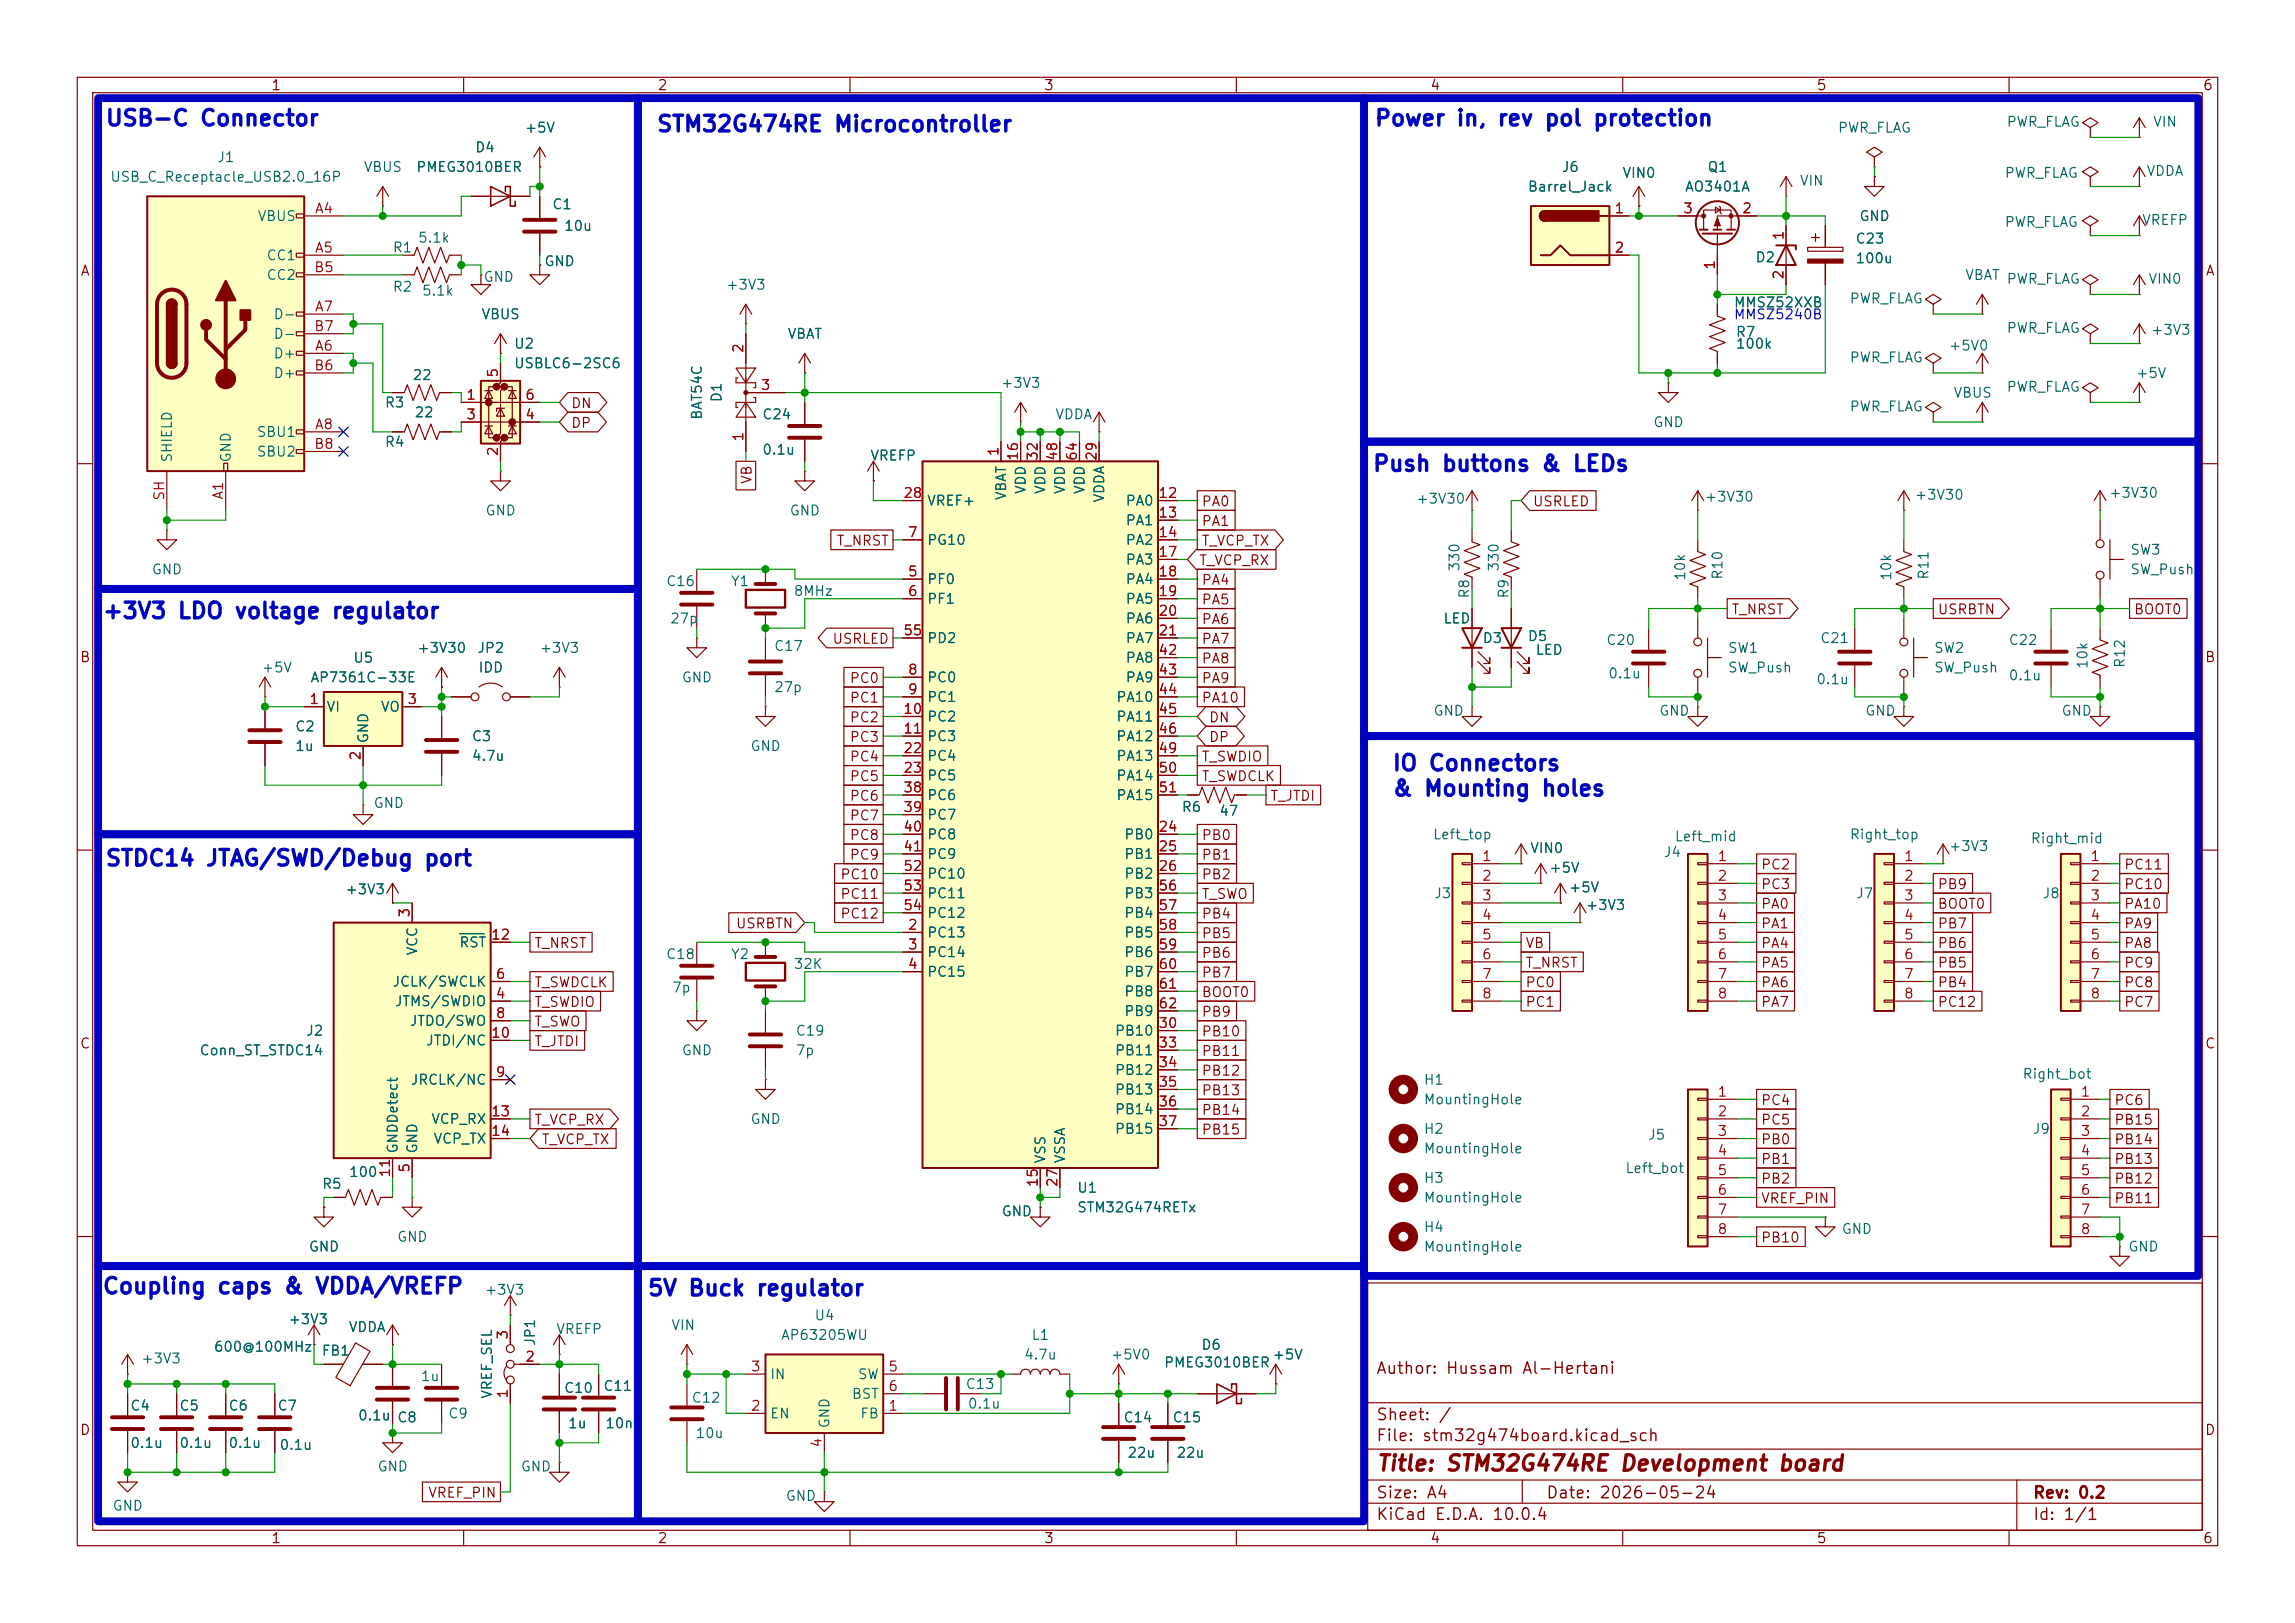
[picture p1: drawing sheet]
<svg xmlns="http://www.w3.org/2000/svg" width="297mm" height="210mm" viewBox="0 0 297 210" stroke-linecap="round" stroke-linejoin="round" font-family="sans-serif">
<defs><g id="words">
<g font-size="2" fill="#0000c2">
<text x="13.5" y="16.8">USB-C Connector</text>
<text x="84.9" y="17.6">STM32G474RE Microcontroller</text>
<text x="177.8" y="16.8">Power in, rev pol protection</text>
<text x="177.5" y="61.5">Push buttons &amp; LEDs</text>
<text x="13.2" y="80.6">+3V3 LDO voltage regulator</text>
<text x="180.1" y="100.3">IO Connectors</text>
<text x="180.1" y="103.5">&amp; Mounting holes</text>
<text x="13.5" y="112.6">STDC14 JTAG/SWD/Debug port</text>
<text x="13.2" y="167.9">Coupling caps &amp; VDDA/VREFP</text>
<text x="83.7" y="168.2">5V Buck regulator</text>
</g>
<text font-size="2" fill="#840000" x="178" y="190.8">Title: STM32G474RE Development board</text>
<g font-size="1.5" fill="#840000">
<text x="178" y="178.2">Author: Hussam Al-Hertani</text>
<text x="178" y="184.2">Sheet: /</text>
<text x="178" y="186.9">File: stm32g474board.kicad_sch</text>
<text x="178" y="197.1">KiCad E.D.A. 10.0.4</text>
<text x="178" y="194.3">Size: A4</text>
<text x="200" y="194.3">Date: 2026-05-24</text>
<text x="263" y="194.3">Rev: 0.2</text>
<text x="263" y="197.1">Id: 1/1</text>
</g>
<g font-size="1.3" fill="#840000">
<text x="35" y="12">1</text>
<text x="85" y="12">2</text>
<text x="135" y="12">3</text>
<text x="185" y="12">4</text>
<text x="235" y="12">5</text>
<text x="285" y="12">6</text>
<text x="10.3" y="36">A</text>
<text x="285.3" y="36">A</text>
<text x="73.8" y="53.1">DN</text>
<text x="73.8" y="55.7">DP</text>
<text x="97.6" y="62.7" transform="rotate(-90 97.6 62.7)">VB</text>
<text x="155.4" y="65.8">PA0</text>
<text x="198.3" y="65.8">USRLED</text>
<text x="108.2" y="70.9">T_NRST</text>
<text x="155.4" y="68.4">PA1</text>
<text x="155.4" y="70.9">T_VCP_TX</text>
<text x="155.1" y="73.5">T_VCP_RX</text>
<text x="155.4" y="76">PA4</text>
<text x="107.6" y="83.6">USRLED</text>
<text x="155.4" y="81.1">PA6</text>
<text x="155.4" y="83.6">PA7</text>
<text x="155.4" y="78.5">PA5</text>
<text x="224" y="79.8">T_NRST</text>
<text x="250.7" y="79.8">USRBTN</text>
<text x="276.1" y="79.8">BOOT0</text>
<text x="10.3" y="86">B</text>
<text x="109.9" y="88.7">PC0</text>
<text x="155.4" y="88.7">PA9</text>
<text x="155.4" y="86.2">PA8</text>
<text x="285.3" y="86">B</text>
<text x="109.9" y="91.2">PC1</text>
<text x="109.9" y="93.8">PC2</text>
<text x="155.4" y="91.2">PA10</text>
<text x="156.4" y="93.8">DN</text>
<text x="109.9" y="96.3">PC3</text>
<text x="109.9" y="98.9">PC4</text>
<text x="109.9" y="101.4">PC5</text>
<text x="155.4" y="98.9">T_SWDIO</text>
<text x="155.4" y="101.4">T_SWDCLK</text>
<text x="156.4" y="96.3">DP</text>
<text x="109.9" y="106.5">PC7</text>
<text x="109.9" y="103.9">PC6</text>
<text x="164.3" y="103.9">T_JTDI</text>
<text x="109.9" y="111.6">PC9</text>
<text x="109.9" y="109">PC8</text>
<text x="155.4" y="109">PB0</text>
<text x="155.4" y="111.6">PB1</text>
<text x="227.8" y="112.8">PC2</text>
<text x="274.8" y="112.8">PC11</text>
<text x="108.7" y="119.2">PC12</text>
<text x="108.7" y="116.6">PC11</text>
<text x="108.7" y="114.1">PC10</text>
<text x="155.4" y="119.2">PB4</text>
<text x="155.4" y="114.1">PB2</text>
<text x="155.4" y="116.6">T_SWO</text>
<text x="227.8" y="117.9">PA0</text>
<text x="227.8" y="115.4">PC3</text>
<text x="250.7" y="117.9">BOOT0</text>
<text x="250.7" y="115.4">PB9</text>
<text x="274.8" y="115.4">PC10</text>
<text x="274.8" y="117.9">PA10</text>
<text x="69.1" y="123">T_NRST</text>
<text x="95.1" y="120.4">USRBTN</text>
<text x="155.4" y="124.3">PB6</text>
<text x="155.4" y="121.7">PB5</text>
<text x="197.3" y="123">VB</text>
<text x="197.3" y="125.5">T_NRST</text>
<text x="227.8" y="123">PA4</text>
<text x="227.8" y="125.5">PA5</text>
<text x="227.8" y="120.4">PA1</text>
<text x="250.7" y="125.5">PB5</text>
<text x="250.7" y="123">PB6</text>
<text x="250.7" y="120.4">PB7</text>
<text x="274.8" y="125.5">PC9</text>
<text x="274.8" y="123">PA8</text>
<text x="274.8" y="120.4">PA9</text>
<text x="69.1" y="128.1">T_SWDCLK</text>
<text x="69.1" y="130.6">T_SWDIO</text>
<text x="155.4" y="131.9">PB9</text>
<text x="155.4" y="129.3">BOOT0</text>
<text x="155.4" y="126.8">PB7</text>
<text x="197.3" y="130.6">PC1</text>
<text x="197.3" y="128.1">PC0</text>
<text x="227.8" y="130.6">PA7</text>
<text x="227.8" y="128.1">PA6</text>
<text x="250.7" y="128.1">PB4</text>
<text x="250.7" y="130.6">PC12</text>
<text x="274.8" y="130.6">PC7</text>
<text x="274.8" y="128.1">PC8</text>
<text x="10.3" y="136">C</text>
<text x="69.1" y="135.7">T_JTDI</text>
<text x="69.1" y="133.1">T_SWO</text>
<text x="155.4" y="134.4">PB10</text>
<text x="155.4" y="137">PB11</text>
<text x="285.3" y="136">C</text>
<text x="155.4" y="142">PB13</text>
<text x="155.4" y="139.5">PB12</text>
<text x="227.8" y="143.3">PC4</text>
<text x="273.5" y="143.3">PC6</text>
<text x="69.1" y="145.8">T_VCP_RX</text>
<text x="70" y="148.4">T_VCP_TX</text>
<text x="155.4" y="144.6">PB14</text>
<text x="155.4" y="147.1">PB15</text>
<text x="227.8" y="145.8">PC5</text>
<text x="227.8" y="148.4">PB0</text>
<text x="273.5" y="145.8">PB15</text>
<text x="273.5" y="148.4">PB14</text>
<text x="227.8" y="150.9">PB1</text>
<text x="227.8" y="153.5">PB2</text>
<text x="273.5" y="150.9">PB13</text>
<text x="273.5" y="153.5">PB12</text>
<text x="227.8" y="156">VREF_PIN</text>
<text x="227.8" y="161.1">PB10</text>
<text x="273.5" y="156">PB11</text>
<text x="10.3" y="186">D</text>
<text x="285.3" y="186">D</text>
<text x="55.3" y="194.1">VREF_PIN</text>
<text x="35" y="200">1</text>
<text x="85" y="200">2</text>
<text x="135" y="200">3</text>
<text x="185" y="200">4</text>
<text x="235" y="200">5</text>
<text x="285" y="200">6</text>
</g>
<g font-size="1.3" fill="#006464">
<text x="67.8" y="17.5">+5V</text>
<text x="237.8" y="17.5">PWR_FLAG</text>
<text x="259.6" y="16.7">PWR_FLAG</text>
<text x="278.5" y="16.7">VIN</text>
<text x="14.2" y="23.8">USB_C_Receptacle_USB2.0_16P</text>
<text x="28" y="21.3">J1</text>
<text x="47" y="22.6">VBUS</text>
<text x="53.8" y="22.6">PMEG3010BER</text>
<text x="61.4" y="20">D4</text>
<text x="202" y="22.6">J6</text>
<text x="209.9" y="23.3">VIN0</text>
<text x="220.9" y="22.6">Q1</text>
<text x="259.3" y="23.3">PWR_FLAG</text>
<text x="277.7" y="23.1">VDDA</text>
<text x="33.3" y="28.9">VBUS</text>
<text x="71.4" y="27.4">C1</text>
<text x="197.6" y="25.1">Barrel_Jack</text>
<text x="218" y="25.1">AO3401A</text>
<text x="232.8" y="24.3">VIN</text>
<text x="240.5" y="28.9">GND</text>
<text x="259.3" y="29.7">PWR_FLAG</text>
<text x="277.1" y="29.4">VREFP</text>
<text x="34.4" y="34">CC1</text>
<text x="50.7" y="33">R1</text>
<text x="54" y="31.7">5.1k</text>
<text x="70.4" y="34.8">GND</text>
<text x="72.9" y="30.2">10u</text>
<text x="227.1" y="34.2">D2</text>
<text x="240" y="34.4">100u</text>
<text x="240" y="31.8">C23</text>
<text x="34.4" y="36.5">CC2</text>
<text x="35.3" y="41.6">D-</text>
<text x="50.7" y="38.1">R2</text>
<text x="54.5" y="38.6">5.1k</text>
<text x="62.2" y="41.6">VBUS</text>
<text x="62.5" y="36.8">GND</text>
<text x="93.9" y="37.8">+3V3</text>
<text x="224.3" y="40.1">MMSZ52XXB</text>
<text x="239.3" y="39.6">PWR_FLAG</text>
<text x="254.2" y="36.5">VBAT</text>
<text x="259.6" y="37">PWR_FLAG</text>
<text x="277.9" y="37">VIN0</text>
<text x="35.3" y="46.7">D+</text>
<text x="35.3" y="44.2">D-</text>
<text x="66.4" y="48">USBLC6-2SC6</text>
<text x="66.4" y="45.4">U2</text>
<text x="101.8" y="44.2">VBAT</text>
<text x="224.5" y="43.9">R7</text>
<text x="224.5" y="45.4">100k</text>
<text x="239.3" y="47.2">PWR_FLAG</text>
<text x="252.1" y="45.7">+5V0</text>
<text x="259.6" y="43.4">PWR_FLAG</text>
<text x="278.3" y="43.6">+3V3</text>
<text x="35.3" y="49.2">D+</text>
<text x="49.7" y="53">R3</text>
<text x="53.3" y="49.5">22</text>
<text x="93.7" y="52.1" transform="rotate(-90 93.7 52.1)">D1</text>
<text x="129.4" y="50.5">+3V3</text>
<text x="239.3" y="53.5">PWR_FLAG</text>
<text x="252.7" y="51.8">VBUS</text>
<text x="259.6" y="51">PWR_FLAG</text>
<text x="276.3" y="49.2">+5V</text>
<text x="22.6" y="59.9" transform="rotate(-90 22.6 59.9)">SHIELD</text>
<text x="30.2" y="59.9" transform="rotate(-90 30.2 59.9)">GND</text>
<text x="33.1" y="56.9">SBU1</text>
<text x="33.1" y="59.4">SBU2</text>
<text x="49.7" y="58.1">R4</text>
<text x="53.6" y="54.3">22</text>
<text x="91.1" y="54.4" transform="rotate(-90 91.1 54.4)">BAT54C</text>
<text x="98.6" y="54.6">C24</text>
<text x="98.6" y="59.1">0.1u</text>
<text x="112.5" y="59.9">VREFP</text>
<text x="136.5" y="54.6">VDDA</text>
<text x="213.9" y="55.6">GND</text>
<text x="119.9" y="65.7">VREF+</text>
<text x="130.5" y="64.8" transform="rotate(-90 130.5 64.8)">VBAT</text>
<text x="133.1" y="64" transform="rotate(-90 133.1 64)">VDD</text>
<text x="135.6" y="64" transform="rotate(-90 135.6 64)">VDD</text>
<text x="138.1" y="64" transform="rotate(-90 138.1 64)">VDD</text>
<text x="140.7" y="64" transform="rotate(-90 140.7 64)">VDD</text>
<text x="143.2" y="65.1" transform="rotate(-90 143.2 65.1)">VDDA</text>
<text x="145.6" y="65.7">PA0</text>
<text x="183.2" y="65.5">+3V30</text>
<text x="220.5" y="65.2">+3V30</text>
<text x="247.7" y="65">+3V30</text>
<text x="272.9" y="64.7">+3V30</text>
<text x="62.7" y="67">GND</text>
<text x="102.1" y="67">GND</text>
<text x="119.9" y="70.8">PG10</text>
<text x="145.6" y="68.3">PA1</text>
<text x="145.6" y="70.8">PA2</text>
<text x="19.6" y="74.6">GND</text>
<text x="86.1" y="76.2">C16</text>
<text x="94.5" y="76.2">Y1</text>
<text x="102.6" y="77.4">8MHz</text>
<text x="119.9" y="75.9">PF0</text>
<text x="145.6" y="73.4">PA3</text>
<text x="145.6" y="75.9">PA4</text>
<text x="189.2" y="74.1" transform="rotate(-90 189.2 74.1)">330</text>
<text x="190.5" y="77.5" transform="rotate(-90 190.5 77.5)">R8</text>
<text x="194.3" y="74.1" transform="rotate(-90 194.3 74.1)">330</text>
<text x="195.5" y="77.5" transform="rotate(-90 195.5 77.5)">R9</text>
<text x="218.4" y="75.2" transform="rotate(-90 218.4 75.2)">10k</text>
<text x="223.2" y="75.1" transform="rotate(-90 223.2 75.1)">R10</text>
<text x="245.1" y="75.2" transform="rotate(-90 245.1 75.2)">10k</text>
<text x="249.9" y="75.1" transform="rotate(-90 249.9 75.1)">R11</text>
<text x="275.6" y="72.1">SW3</text>
<text x="275.6" y="74.6">SW_Push</text>
<text x="86.6" y="81">27p</text>
<text x="119.9" y="78.4">PF1</text>
<text x="119.9" y="83.5">PD2</text>
<text x="145.6" y="78.4">PA5</text>
<text x="145.6" y="81">PA6</text>
<text x="145.6" y="83.5">PA7</text>
<text x="186.7" y="81">LED</text>
<text x="191.8" y="83.5">D3</text>
<text x="197.6" y="83.3">D5</text>
<text x="207.8" y="83.8">C20</text>
<text x="235.5" y="83.5">C21</text>
<text x="259.9" y="83.8">C22</text>
<text x="33.8" y="87.3">+5V</text>
<text x="40.1" y="88.6">AP7361C-33E</text>
<text x="45.6" y="86.1">U5</text>
<text x="53.9" y="84.8">+3V30</text>
<text x="61.7" y="84.8">JP2</text>
<text x="61.8" y="87.3">IDD</text>
<text x="69.7" y="84.8">+3V3</text>
<text x="88.1" y="88.6">GND</text>
<text x="100.1" y="84.5">C17</text>
<text x="100.1" y="89.9">27p</text>
<text x="119.9" y="88.6">PC0</text>
<text x="145.6" y="86.1">PA8</text>
<text x="145.6" y="88.6">PA9</text>
<text x="198.6" y="85">LED</text>
<text x="208" y="88.1">0.1u</text>
<text x="223.5" y="84.8">SW1</text>
<text x="223.5" y="87.3">SW_Push</text>
<text x="235" y="88.9">0.1u</text>
<text x="250.2" y="84.8">SW2</text>
<text x="250.2" y="87.3">SW_Push</text>
<text x="259.9" y="88.3">0.1u</text>
<text x="270.5" y="86.7" transform="rotate(-90 270.5 86.7)">10k</text>
<text x="275.3" y="86.5" transform="rotate(-90 275.3 86.5)">R12</text>
<text x="38.1" y="95">C2</text>
<text x="42.2" y="92.4">VI</text>
<text x="49.2" y="92.4">VO</text>
<text x="119.9" y="91.1">PC1</text>
<text x="119.9" y="93.7">PC2</text>
<text x="144.4" y="91.1">PA10</text>
<text x="144.4" y="93.7">PA11</text>
<text x="185.4" y="92.9">GND</text>
<text x="214.6" y="92.9">GND</text>
<text x="241.3" y="92.9">GND</text>
<text x="266.7" y="92.9">GND</text>
<text x="38.1" y="97.5">1u</text>
<text x="48" y="96.3" transform="rotate(-90 48 96.3)">GND</text>
<text x="61" y="96.2">C3</text>
<text x="61" y="98.8">4.7u</text>
<text x="97" y="97.5">GND</text>
<text x="119.9" y="96.2">PC3</text>
<text x="119.9" y="98.8">PC4</text>
<text x="119.9" y="101.3">PC5</text>
<text x="144.4" y="96.2">PA12</text>
<text x="144.4" y="98.8">PA13</text>
<text x="144.4" y="101.3">PA14</text>
<text x="48.3" y="104.9">GND</text>
<text x="119.9" y="103.8">PC6</text>
<text x="119.9" y="106.4">PC7</text>
<text x="144.4" y="103.8">PA15</text>
<text x="152.8" y="105.4">R6</text>
<text x="157.7" y="105.9">47</text>
<text x="119.9" y="108.9">PC8</text>
<text x="119.9" y="111.5">PC9</text>
<text x="145.4" y="108.9">PB0</text>
<text x="145.4" y="111.5">PB1</text>
<text x="185.3" y="108.9">Left_top</text>
<text x="197.9" y="110.7">VIN0</text>
<text x="200.4" y="113.2">+5V</text>
<text x="215.2" y="111.2">J4</text>
<text x="216.6" y="109.2">Left_mid</text>
<text x="239.3" y="108.9">Right_top</text>
<text x="252.1" y="110.4">+3V3</text>
<text x="262.7" y="109.4">Right_mid</text>
<text x="44.6" y="116">+3V3</text>
<text x="119.9" y="114">PC10</text>
<text x="119.9" y="116.5">PC11</text>
<text x="119.9" y="119.1">PC12</text>
<text x="145.4" y="114">PB2</text>
<text x="145.4" y="116.5">PB3</text>
<text x="145.4" y="119.1">PB4</text>
<text x="185.5" y="116.5">J3</text>
<text x="202.9" y="115.8">+5V</text>
<text x="205.1" y="118.1">+3V3</text>
<text x="240.1" y="116.5">J7</text>
<text x="264.2" y="116.5">J8</text>
<text x="54.3" y="123.7" transform="rotate(-90 54.3 123.7)">VCC</text>
<text x="59.3" y="122.9">RST</text>
<text x="86.1" y="124.4">C18</text>
<text x="94.5" y="124.4">Y2</text>
<text x="102.6" y="125.7">32K</text>
<text x="119.9" y="121.6">PC13</text>
<text x="119.9" y="124.2">PC14</text>
<text x="145.4" y="121.6">PB5</text>
<text x="145.4" y="124.2">PB6</text>
<text x="50.7" y="128">JCLK/SWCLK</text>
<text x="51" y="130.5">JTMS/SWDIO</text>
<text x="86.9" y="128.7">7p</text>
<text x="119.9" y="126.7">PC15</text>
<text x="145.4" y="126.7">PB7</text>
<text x="145.4" y="129.2">PB8</text>
<text x="145.4" y="131.8">PB9</text>
<text x="25.7" y="136.9">Conn_ST_STDC14</text>
<text x="39.5" y="134.3">J2</text>
<text x="52.9" y="133.1">JTDO/SWO</text>
<text x="55" y="135.6">JTDI/NC</text>
<text x="88.1" y="136.9">GND</text>
<text x="102.9" y="136.9">7p</text>
<text x="102.9" y="134.3">C19</text>
<text x="144.2" y="134.3">PB10</text>
<text x="144.2" y="136.9">PB11</text>
<text x="53.1" y="140.7">JRCLK/NC</text>
<text x="144.2" y="139.4">PB12</text>
<text x="144.2" y="141.9">PB13</text>
<text x="184.2" y="140.7">H1</text>
<text x="184.2" y="143.2">MountingHole</text>
<text x="261.6" y="139.9">Right_bot</text>
<text x="51.8" y="149.4" transform="rotate(-90 51.8 149.4)">GNDDetect</text>
<text x="54.3" y="149.4" transform="rotate(-90 54.3 149.4)">GND</text>
<text x="55.7" y="145.8">VCP_RX</text>
<text x="56" y="148.3">VCP_TX</text>
<text x="97" y="145.8">GND</text>
<text x="144.2" y="144.5">PB14</text>
<text x="144.2" y="147">PB15</text>
<text x="184.2" y="147">H2</text>
<text x="184.2" y="149.6">MountingHole</text>
<text x="213.2" y="147.8">J5</text>
<text x="263" y="147">J9</text>
<text x="41.6" y="154.1">R5</text>
<text x="45.1" y="152.6">100</text>
<text x="135.6" y="150.6" transform="rotate(-90 135.6 150.6)">VSS</text>
<text x="138.1" y="150.6" transform="rotate(-90 138.1 150.6)">VSSA</text>
<text x="139.3" y="154.6">U1</text>
<text x="184.2" y="153.4">H3</text>
<text x="184.2" y="155.9">MountingHole</text>
<text x="210.2" y="152.1">Left_bot</text>
<text x="51.3" y="161">GND</text>
<text x="129.5" y="157.7">GND</text>
<text x="139.3" y="157.2">STM32G474RETx</text>
<text x="184.2" y="159.7">H4</text>
<text x="238.2" y="160">GND</text>
<text x="39.9" y="162.3">GND</text>
<text x="62.6" y="167.8">+3V3</text>
<text x="184.2" y="162.3">MountingHole</text>
<text x="275.3" y="162.3">GND</text>
<text x="37.2" y="171.7">+3V3</text>
<text x="45" y="172.7">VDDA</text>
<text x="71.9" y="172.9">VREFP</text>
<text x="86.8" y="172.4">VIN</text>
<text x="101" y="173.7">AP63205WU</text>
<text x="105.3" y="171.2">U4</text>
<text x="133.4" y="173.7">L1</text>
<text x="18.2" y="176.7">+3V3</text>
<text x="27.6" y="175.2">600@100MHz</text>
<text x="41.5" y="175.7">FB1</text>
<text x="54.4" y="179">1u</text>
<text x="69.6" y="174.2" transform="rotate(-90 69.6 174.2)">JP1</text>
<text x="99.6" y="178.8">IN</text>
<text x="110.9" y="178.8">SW</text>
<text x="132.4" y="176.2">4.7u</text>
<text x="143.7" y="176.2">+5V0</text>
<text x="150.5" y="177.2">PMEG3010BER</text>
<text x="155.4" y="175">D6</text>
<text x="164.6" y="176.2">+5V</text>
<text x="16.8" y="182.8">C4</text>
<text x="23.1" y="182.8">C5</text>
<text x="29.5" y="182.8">C6</text>
<text x="35.8" y="182.8">C7</text>
<text x="46.2" y="184.1">0.1u C8</text>
<text x="57.9" y="183.9">C9</text>
<text x="64" y="181.1" transform="rotate(-90 64 181.1)">VREF_SEL</text>
<text x="72.9" y="180.5">C10</text>
<text x="73.4" y="185.1">1u</text>
<text x="78" y="180.3">C11</text>
<text x="78.2" y="185.1">10n</text>
<text x="89.4" y="181.8">C12</text>
<text x="99.6" y="183.9">EN</text>
<text x="107.7" y="184.9" transform="rotate(-90 107.7 184.9)">GND</text>
<text x="110.1" y="181.3">BST</text>
<text x="111.2" y="183.9">FB</text>
<text x="124.9" y="180">C13</text>
<text x="125.2" y="182.6">0.1u</text>
<text x="145.3" y="184.4">C14</text>
<text x="151.6" y="184.4">C15</text>
<text x="16.8" y="187.7">0.1u</text>
<text x="23.1" y="187.7">0.1u</text>
<text x="29.5" y="187.7">0.1u</text>
<text x="36.1" y="187.9">0.1u</text>
<text x="48.8" y="190.7">GND</text>
<text x="67.3" y="190.7">GND</text>
<text x="89.9" y="186.4">10u</text>
<text x="145.8" y="188.9">22u</text>
<text x="152.2" y="188.9">22u</text>
<text x="14.5" y="195.8">GND</text>
<text x="101.6" y="194.5">GND</text>
</g>
<g font-size="1.3" fill="#a90000">
<text x="40.7" y="27.9">A4</text>
<text x="208.8" y="27.9">1</text>
<text x="217.7" y="27.9">3</text>
<text x="225.4" y="27.9">2</text>
<text x="40.6" y="35.5">B5</text>
<text x="40.7" y="33">A5</text>
<text x="208.8" y="33">2</text>
<text x="222.2" y="35" transform="rotate(-90 222.2 35)">1</text>
<text x="231.1" y="31.2" transform="rotate(-90 231.1 31.2)">1</text>
<text x="40.7" y="40.6">A7</text>
<text x="231.1" y="36.3" transform="rotate(-90 231.1 36.3)">2</text>
<text x="40.6" y="43.2">B7</text>
<text x="40.7" y="45.7">A6</text>
<text x="96.5" y="45.8" transform="rotate(-90 96.5 45.8)">2</text>
<text x="40.6" y="48.2">B6</text>
<text x="60.3" y="52">1</text>
<text x="64.7" y="49" transform="rotate(-90 64.7 49)">5</text>
<text x="67.9" y="52">6</text>
<text x="98.4" y="50.8">3</text>
<text x="40.6" y="58.4">B8</text>
<text x="40.7" y="55.9">A8</text>
<text x="60.3" y="54.6">3</text>
<text x="64.7" y="59.1" transform="rotate(-90 64.7 59.1)">2</text>
<text x="67.9" y="54.6">4</text>
<text x="96.5" y="57.2" transform="rotate(-90 96.5 57.2)">1</text>
<text x="129.5" y="59.1" transform="rotate(-90 129.5 59.1)">1</text>
<text x="132.1" y="59.7" transform="rotate(-90 132.1 59.7)">16</text>
<text x="134.6" y="59.7" transform="rotate(-90 134.6 59.7)">32</text>
<text x="137.1" y="59.7" transform="rotate(-90 137.1 59.7)">48</text>
<text x="139.7" y="59.7" transform="rotate(-90 139.7 59.7)">64</text>
<text x="142.2" y="59.7" transform="rotate(-90 142.2 59.7)">29</text>
<text x="21.6" y="64.9" transform="rotate(-90 21.6 64.9)">SH</text>
<text x="29.2" y="64.8" transform="rotate(-90 29.2 64.8)">A1</text>
<text x="116.8" y="64.7">28</text>
<text x="149.8" y="64.7">12</text>
<text x="117.4" y="69.8">7</text>
<text x="149.8" y="67.3">13</text>
<text x="149.8" y="69.8">14</text>
<text x="117.4" y="74.9">5</text>
<text x="117.4" y="77.4">6</text>
<text x="149.8" y="72.4">17</text>
<text x="149.8" y="74.9">18</text>
<text x="149.8" y="77.4">19</text>
<text x="116.8" y="82.5">55</text>
<text x="149.8" y="80">20</text>
<text x="149.8" y="82.5">21</text>
<text x="117.4" y="87.6">8</text>
<text x="149.8" y="85.1">42</text>
<text x="149.8" y="87.6">43</text>
<text x="39.9" y="91.4">1</text>
<text x="52.6" y="91.4">3</text>
<text x="116.8" y="92.7">10</text>
<text x="116.8" y="95.2">11</text>
<text x="117.4" y="90.1">9</text>
<text x="149.8" y="90.1">44</text>
<text x="149.8" y="92.7">45</text>
<text x="149.8" y="95.2">46</text>
<text x="47" y="98.5" transform="rotate(-90 47 98.5)">2</text>
<text x="116.8" y="97.8">22</text>
<text x="116.8" y="100.3">23</text>
<text x="149.8" y="97.8">49</text>
<text x="149.8" y="100.3">50</text>
<text x="116.8" y="102.8">38</text>
<text x="116.8" y="105.4">39</text>
<text x="116.8" y="107.9">40</text>
<text x="149.8" y="107.9">24</text>
<text x="149.8" y="102.8">51</text>
<text x="116.8" y="110.5">41</text>
<text x="116.8" y="113">52</text>
<text x="149.8" y="110.5">25</text>
<text x="149.8" y="113">26</text>
<text x="191.7" y="111.7">1</text>
<text x="222.2" y="111.7">1</text>
<text x="246.3" y="111.7">1</text>
<text x="270.4" y="111.7">1</text>
<text x="53.3" y="118.8" transform="rotate(-90 53.3 118.8)">3</text>
<text x="116.8" y="115.5">53</text>
<text x="116.8" y="118.1">54</text>
<text x="149.8" y="115.5">56</text>
<text x="149.8" y="118.1">57</text>
<text x="191.7" y="114.3">2</text>
<text x="191.7" y="116.8">3</text>
<text x="191.7" y="119.4">4</text>
<text x="222.2" y="114.3">2</text>
<text x="222.2" y="116.8">3</text>
<text x="222.2" y="119.4">4</text>
<text x="246.3" y="114.3">2</text>
<text x="246.3" y="116.8">3</text>
<text x="246.3" y="119.4">4</text>
<text x="270.4" y="114.3">2</text>
<text x="270.4" y="116.8">3</text>
<text x="270.4" y="119.4">4</text>
<text x="63.5" y="121.9">12</text>
<text x="117.4" y="120.6">2</text>
<text x="117.4" y="123.2">3</text>
<text x="117.4" y="125.7">4</text>
<text x="149.8" y="120.6">58</text>
<text x="149.8" y="123.2">59</text>
<text x="149.8" y="125.7">60</text>
<text x="191.7" y="121.9">5</text>
<text x="191.7" y="124.4">6</text>
<text x="222.2" y="121.9">5</text>
<text x="222.2" y="124.4">6</text>
<text x="246.3" y="121.9">5</text>
<text x="246.3" y="124.4">6</text>
<text x="270.4" y="121.9">5</text>
<text x="270.4" y="124.4">6</text>
<text x="64.1" y="129.5">4</text>
<text x="64.1" y="127">6</text>
<text x="149.8" y="128.2">61</text>
<text x="149.8" y="130.8">62</text>
<text x="191.7" y="127">7</text>
<text x="191.7" y="129.5">8</text>
<text x="222.2" y="127">7</text>
<text x="222.2" y="129.5">8</text>
<text x="246.3" y="127">7</text>
<text x="246.3" y="129.5">8</text>
<text x="270.4" y="127">7</text>
<text x="270.4" y="129.5">8</text>
<text x="63.5" y="134.6">10</text>
<text x="64.1" y="132.1">8</text>
<text x="149.8" y="133.3">30</text>
<text x="149.8" y="135.9">33</text>
<text x="64.1" y="139.7">9</text>
<text x="149.8" y="138.4">34</text>
<text x="149.8" y="140.9">35</text>
<text x="149.8" y="143.5">36</text>
<text x="222.2" y="142.2">1</text>
<text x="269.2" y="142.2">1</text>
<text x="63.5" y="144.8">13</text>
<text x="63.5" y="147.3">14</text>
<text x="149.8" y="146">37</text>
<text x="222.2" y="144.8">2</text>
<text x="222.2" y="147.3">3</text>
<text x="222.2" y="149.8">4</text>
<text x="269.2" y="144.8">2</text>
<text x="269.2" y="147.3">3</text>
<text x="269.2" y="149.8">4</text>
<text x="50.8" y="152.4" transform="rotate(-90 50.8 152.4)">11</text>
<text x="53.3" y="151.8" transform="rotate(-90 53.3 151.8)">5</text>
<text x="134.6" y="153.7" transform="rotate(-90 134.6 153.7)">15</text>
<text x="137.1" y="153.7" transform="rotate(-90 137.1 153.7)">27</text>
<text x="222.2" y="152.4">5</text>
<text x="222.2" y="154.9">6</text>
<text x="269.2" y="152.4">5</text>
<text x="269.2" y="154.9">6</text>
<text x="222.2" y="157.5">7</text>
<text x="222.2" y="160">8</text>
<text x="269.2" y="157.5">7</text>
<text x="269.2" y="160">8</text>
<text x="66" y="173.4" transform="rotate(-90 66 173.4)">3</text>
<text x="67.9" y="176.5">2</text>
<text x="97.1" y="177.8">3</text>
<text x="114.9" y="177.8">5</text>
<text x="66" y="181" transform="rotate(-90 66 181)">1</text>
<text x="97.1" y="182.9">2</text>
<text x="114.9" y="182.9">1</text>
<text x="114.9" y="180.3">6</text>
<text x="106.7" y="187.4" transform="rotate(-90 106.7 187.4)">4</text>
</g>
<text font-size="1.3" fill="#0000c2" x="224.3" y="41.6">MMSZ5240B</text>
</g></defs>
<g fill="none" stroke="#840000" stroke-width=".15">
<path d="M10 10h277v190h-277zM12 12h273v186h-273zM60 10v2M110 10v2M160 10v2M210 10v2M260 10v2M10 60h2M285 60h2M246.4 91.4v1.3h1.2l-1.2 1.3-1.3-1.3h1.3M246.4 91.4h.1M10 110h2"/>
<path d="M285 110h2M10 160h2M65.5 176.8a1.44 1.44 0 0 0 0 1.8M66 170.2h.1M66 167.6l-.7 1.3M66 167.6l.8 1.3M66 167.6v2.6M66 171.5v2.5M66 179.1v2.5M66.5 176.5h3.3M72.4 175.3h.1M72.4 172.7l-.8 1.3"/>
<path d="M72.4 172.7l.8 1.3M72.4 172.7v2.6M72.4 177.8v2.8M77.5 177.8v2.8M177 166h108v32h-108zM285 160h2M60 198v2M72.4 189.2v1.3h1.3l-1.3 1.3-1.3-1.3h1.3M72.4 189.2h.1M72.4 182.6v2.8M77.5 182.6v2.8M110 198v2"/>
<path d="M160 198v2M177 194.5h108M177 191.5h108M177 187.5h108M177 181.5h108M197 191.5v3M210 198v2M260 198v2M261 191.5v6.5"/>
<circle cx="66" cy="176.5" r=".51"/>
<circle cx="66" cy="174.5" r=".51"/>
<circle cx="66" cy="178.6" r=".51"/>
</g>
<path d="M70.4 180.8h4M70.4 182.4h4M75.4 180.8h4.1M75.4 182.4h4.1" fill="none" stroke="#840000" stroke-width=".51"/>
<path d="M265.4 141h2.6v20.3h-2.6z" fill="#ffffc2"/>
<path d="M265.4 141h2.6v20.3h-2.6z" fill="none" stroke="#840000" stroke-width=".25"/>
<g fill="none" stroke="#840000" stroke-width=".15">
<path d="M271.8 67.3v2.6M271.8 74.9v2.6M273 72.4h1.8M273 69.9v5M251.5 111.8h.1M251.5 109.2l-.8 1.3M251.5 109.2l.7 1.3M251.5 109.2v2.6M266.7 142.1h1.3v.3h-1.3zM266.7 144.7h1.3v.2h-1.3zM266.7 147.2h1.3v.2h-1.3zM266.7 149.7h1.3v.3h-1.3z"/>
<path d="M266.7 152.3h1.3v.2h-1.3zM266.7 154.8h1.3v.3h-1.3zM266.7 157.4h1.3v.2h-1.3zM266.7 159.9h1.3v.2h-1.3zM268 142.2h3.8M268 144.8h3.8M268 147.3h3.8M268 149.9h3.8M268 152.4h3.8M268 154.9h3.8M268 157.5h3.8M40.6 174h.1"/>
<path d="M40.6 171.5l-.7 1.2M40.6 171.5l.8 1.2M40.6 171.5v2.5M268 160h3.8M274.3 161.3v1.3h1.3l-1.3 1.2-1.3-1.2h1.3M274.3 161.3h.1"/>
<circle cx="271.8" cy="74.4" r=".51"/>
<circle cx="271.8" cy="70.4" r=".51"/>
</g>
<path d="M266.7 110.5h2.5v20.3h-2.5z" fill="#ffffc2"/>
<path d="M266.7 110.5h2.5v20.3h-2.5z" fill="none" stroke="#840000" stroke-width=".25"/>
<g fill="none" stroke="#840000" stroke-width=".15">
<path d="M52.1 35.6h1.5l.4-1.1 .7 2.1 .8-2.1 .8 2.1 .7-2.1 .8 2.1 .4-1h1.5M195.6 68.6v1.5l1 .4-2 .7 2 .8-2 .8 2 .7-2 .8 1 .4v1.5M219.7 69.9v1.5l1 .4-2 .7 2 .8-2 .7 2 .8-2 .8 1 .3v1.6M246.4 80v2.6M246.4 87.6v2.6M247.6 85.1h1.8M247.6 82.6v5M196.8 111.8h.1M196.8 109.2l-.7 1.3M196.8 109.2l.8 1.3M196.8 109.2v2.6M199.4 114.3h.1"/>
<path d="M199.4 111.8l-.8 1.2M199.4 111.8l.8 1.2M199.4 111.8v2.5M201.9 116.8h.1M201.9 114.3l-.7 1.3M201.9 114.3l.8 1.3M201.9 114.3v2.5M204.5 119.4h.1M204.5 116.8l-.8 1.3M204.5 116.8l.7 1.3M204.5 116.8v2.6M268 111.6h1.2v.3h-1.2z"/>
<path d="M268 114.2h1.2v.2h-1.2zM268 116.7h1.2v.3h-1.2zM268 119.3h1.2v.2h-1.2zM269.2 111.8h3.8M269.2 114.3h3.8M269.2 116.8h3.8M269.2 119.4h3.8M268 121.8h1.2v.2h-1.2zM268 124.3h1.2v.3h-1.2zM268 126.9h1.2v.2h-1.2zM268 129.4h1.2v.3h-1.2zM269.2 121.9h3.8"/>
<path d="M269.2 124.5h3.8M269.2 127h3.8M269.2 129.5h3.8M57.1 176.5v2.8M144.8 179.1h.1M144.8 176.5l-.8 1.3M144.8 176.5l.7 1.3M144.8 176.5v2.6M50.8 185.4v1.3h1.3l-1.3 1.3-1.3-1.3h1.3M50.8 185.4h.1M57.1 181.4v2.8M151.1 181.6v2.8"/>
<path d="M151.1 186.4v2.8M154.9 180.3h7.7"/>
<circle cx="246.4" cy="87.1" r=".51"/>
<circle cx="246.4" cy="83.1" r=".51"/>
</g>
<path d="M55.1 179.6h4.1M55.1 181.1h4.1M149.1 184.7h4.1M149.1 186.2h4.1" fill="none" stroke="#840000" stroke-width=".51"/>
<g fill="none" stroke="#840000" stroke-width="1.3">
<circle cx="181.6" cy="153.7" r="1.27"/>
<circle cx="181.6" cy="160" r="1.27"/>
</g>
<path d="M157.5 179.1l2.5 1.2-2.5 1.3zM159.4 179.7v-.6h.6v2.5h.7v-.6" fill="none" stroke="#840000" stroke-width=".2"/>
<path d="M218.4 141h2.6v20.3h-2.6z" fill="#ffffc2"/>
<path d="M218.4 141h2.6v20.3h-2.6z" fill="none" stroke="#840000" stroke-width=".25"/>
<g fill="none" stroke="#840000" stroke-width=".15">
<path d="M222.2 39.4v1.5l1.1 .4-2.1 .7 2.1 .8-2.1 .8 2.1 .7-2.1 .8 1 .4v1.5M231.1 25.4h.1M231.1 22.9l-.7 1.2M231.1 22.9l.8 1.2M231.1 22.9v2.5M90.2 82.6v1.2h1.2l-1.2 1.3-1.3-1.3h1.3M90.2 82.6h.1M99.1 91.4v1.3h1.2l-1.2 1.3-1.3-1.3h1.3M99.1 91.4h.1M99.1 82.6v2.7M99.1 87.4v2.8M265.4 81.3v2.8"/>
<path d="M265.4 86.1v2.8M271.8 81.3v1.5l1 .4-2 .7 2 .8-2 .8 2 .7-2 .8 1 .4v1.5M271.8 91.4v1.3h1.2l-1.2 1.3-1.3-1.3h1.3M271.8 91.4h.1M134.6 156.2v1.3h1.3l-1.3 1.3-1.3-1.3h1.3M134.6 156.2h.1M219.7 142.1h1.3v.3h-1.3zM219.7 144.7h1.3v.2h-1.3zM219.7 147.2h1.3v.2h-1.3zM219.7 149.7h1.3v.3h-1.3zM219.7 152.3h1.3v.2h-1.3zM219.7 154.8h1.3v.3h-1.3z"/>
<path d="M219.7 157.4h1.3v.2h-1.3zM219.7 159.9h1.3v.2h-1.3zM221 142.2h3.8M221 144.8h3.8M221 147.3h3.8M221 149.9h3.8M221 152.4h3.8M221 154.9h3.8M221 157.5h3.8M16.5 177.8h.1M16.5 175.3l-.8 1.2M16.5 175.3l.8 1.2"/>
<path d="M16.5 175.3v2.5M50.8 174h.1M50.8 171.5l-.8 1.2M50.8 171.5l.8 1.2M50.8 171.5v2.5M130.8 177.8h1.3a.64 .64 0 0 1 .6-.6 .64 .64 0 0 1 .6 .6 .64 .64 0 0 1 .7-.6 .64 .64 0 0 1 .6 .6 .64 .64 0 0 1 .7-.6 .64 .64 0 0 1 .6 .6 .64 .64 0 0 1 .6-.6 .64 .64 0 0 1 .7 .6h1.2M165.1 179.1h.1M165.1 176.5l-.8 1.3M165.1 176.5l.8 1.3M165.1 176.5v2.6M221 160h3.8M119.4 180.3h2.8"/>
<path d="M124.2 180.3h2.8"/>
</g>
<path d="M97 85.6h4.1M97 87.1h4.1M263.4 84.3h4.1M263.4 85.9h4.1M122.4 178.3v4.1M124 178.3v4.1" fill="none" stroke="#840000" stroke-width=".51"/>
<path d="M119.4 59.7h30.5v91.4h-30.5z" fill="#ffffc2"/>
<path d="M119.4 59.7h30.5v91.4h-30.5z" fill="none" stroke="#840000" stroke-width=".25"/>
<g fill="none" stroke="#840000" stroke-width=".15">
<path d="M69.8 25.4v2.8M69.8 30.2v2.8M242.6 20.3l1-.6-1-.6-1 .6 1 .6v1.3M242.6 21.6h.1M129.5 57.2v2.5M132.1 57.2v2.5M134.6 57.2v2.5M137.2 57.2v2.5M139.7 57.2v2.5M142.2 57.2v2.5M116.8 74.9h2.6M116.8 77.5h2.6"/>
<path d="M116.8 69.9h2.6M116.8 64.8h2.6M149.9 74.9h2.5M149.9 77.5h2.5M149.9 69.9h2.5M149.9 64.8h2.5M149.9 67.3h2.5M149.9 72.4h2.5M116.8 87.6h2.6M116.8 90.2h2.6M116.8 92.7h2.6M116.8 95.3h2.6"/>
<path d="M116.8 82.6h2.6M116.8 97.8h2.6M149.9 87.6h2.5M149.9 90.2h2.5M149.9 92.7h2.5M149.9 95.3h2.5M149.9 80h2.5M149.9 82.6h2.5M149.9 97.8h2.5M149.9 85.1h2.5M116.8 100.3h2.6M116.8 108h2.6"/>
<path d="M116.8 110.5h2.6M116.8 113h2.6M116.8 102.9h2.6M116.8 105.4h2.6M116.8 115.6h2.6M116.8 118.1h2.6M149.9 100.3h2.5M149.9 108h2.5M149.9 110.5h2.5M149.9 113h2.5M149.9 102.9h2.5M149.9 115.6h2.5"/>
<path d="M149.9 118.1h2.5M116.8 120.7h2.6M116.8 123.2h2.6M116.8 125.7h2.6M149.9 120.7h2.5M149.9 123.2h2.5M149.9 125.7h2.5M149.9 133.4h2.5M149.9 135.9h2.5M149.9 138.4h2.5M149.9 128.3h2.5M149.9 130.8h2.5"/>
<path d="M134.6 151.1v2.6M137.2 151.1v2.6M149.9 141h2.5M149.9 143.5h2.5M149.9 146.1h2.5M41.9 176.5h2.5M46 173.8l1.9 1.1-2.6 4.4-1.8-1.1zM46.9 176.5h2.6M50.8 176.5v2.8M16.5 190.5v1.3h1.3l-1.3 1.2-1.3-1.2h1.3M16.5 190.5h.1M16.5 180.3v2.8"/>
<path d="M16.5 185.2v2.8M50.8 181.4v2.8"/>
</g>
<path d="M67.8 28.4h4.1M67.8 30h4.1M48.8 179.6h4M14.5 183.4h4M14.5 184.9h4M48.8 181.1h4" fill="none" stroke="#840000" stroke-width=".51"/>
<path d="M62.2 49.3h5.1v8.1h-5.1z" fill="#ffffc2"/>
<g fill="#840000" stroke="#840000" stroke-width=".51">
<circle cx="63.2" cy="52.1" r=".25"/>
<circle cx="64.3" cy="50" r=".25"/>
<circle cx="64.3" cy="56.6" r=".25"/>
<circle cx="65.3" cy="50" r=".25"/>
<circle cx="65.3" cy="56.6" r=".25"/>
<circle cx="66.3" cy="54.6" r=".25"/>
</g>
<g fill="none" stroke="#840000" stroke-width=".15">
<path d="M69.8 19.1l-.7 1.2M69.8 19.1l.8 1.2M69.8 19.1v2.5M49.5 26.7h.1M49.5 24.1l-.7 1.3M49.5 24.1l.8 1.3M49.5 24.1v2.6M61 25.4h7.6M69.8 21.6h.1M59.7 52.1h10.1M59.7 54.6h10.1M62.7 55.1h1.1"/>
<path d="M62.7 50.5h1.1M63.2 50.5l.6 1.1h-1.1zM63.2 55.1l.6 1h-1.1zM64.3 50h-1.1v6.6h1.1M64.8 47v2.5l-.5 .5h1l-.5 .5v5.6l-.5 .5h1l-.5 .6v2.5M64.8 52.8l.5 1h-1zM65.3 52.8h-1v.4M65.3 50h1v6.6h-1M65.8 55.1h1M65.8 50.5h1M66.3 50.5l.5 1.1h-1zM66.3 55.1l.5 1h-1z"/>
<path d="M21.6 68.6v1.3h1.3l-1.3 1.2-1.3-1.2h1.3M21.6 68.6h.1"/>
</g>
<path d="M62.2 49.3h5.1v8.1h-5.1z" fill="none" stroke="#840000" stroke-width=".25"/>
<path d="M63.5 24.1l2.5 1.3-2.5 1.3zM65.4 24.8v-.7h.6v2.6h.7v-.7" fill="none" stroke="#840000" stroke-width=".2"/>
<path d="M19 25.4h20.4v35.6h-20.4z" fill="#ffffc2"/>
<g fill="none" stroke="#840000" stroke-width=".15">
<path d="M38.4 27.7h1v.5h-1zM38.4 32.8h1v.5h-1zM38.4 35.3h1v.5h-1zM39.4 27.9h5M39.4 33h5M39.4 35.6h5M29 59.9h.5v1.1h-.5zM38.4 40.4h1v.5h-1zM38.4 42.9h1v.5h-1zM38.4 45.5h1v.5h-1zM38.4 48h1v.5h-1zM38.4 55.6h1v.5h-1z"/>
<path d="M38.4 58.2h1v.5h-1zM39.4 45.7h5M39.4 40.6h5M39.4 55.9h5M39.4 48.3h5M39.4 43.2h5M39.4 58.4h5M21.6 61v5M29.2 61v5M50.8 116.8h.1M50.8 114.3l-.8 1.3M50.8 114.3l.8 1.3"/>
<path d="M50.8 114.3v2.5M236.2 157.5v1.3h1.3l-1.3 1.2-1.3-1.2h1.3M236.2 157.5h.1"/>
</g>
<path d="M19 25.4h20.4v35.6h-20.4zM21.6 39.4a.64 .64 0 0 1 .6-.7 .64 .64 0 0 1 .7 .7M21.6 47a.64 .64 0 0 0 .6 .6 .64 .64 0 0 0 .7-.6" fill="none" stroke="#840000" stroke-width=".25"/>
<path d="M20.9 38a1.9 1.9 0 0 1 2-.4 1.9 1.9 0 0 1 1.2 1.8v7.6a1.91 1.91 0 0 1-1.9 1.9 1.91 1.91 0 0 1-1.9-1.9v-7.6a1.9 1.9 0 0 1 .6-1.4zM29.2 38.9v10.1M26.7 42.7v1.2l2.5 2.6M31.7 41.4v1.3l-2.5 2.5" fill="none" stroke="#840000" stroke-width=".51"/>
<g fill="#840000" stroke="#840000" stroke-width=".25">
<path d="M21.6 39.4h1.3v7.6h-1.3z"/>
<path d="M21.8 38.9a.64 .64 0 0 1 .7-.1 .64 .64 0 0 1 .4 .6h-1.3z"/>
<path d="M21.6 47h1.3a.64 .64 0 0 1-.7 .6 .64 .64 0 0 1-.6-.6z"/>
<path d="M29.2 36.3l1.3 2.6h-2.6z"/>
<path d="M31.1 40.1h1.3v1.3h-1.3z"/>
<circle cx="26.7" cy="42" r=".63"/>
</g>
<circle cx="29.2" cy="49" r="1.27" fill="#840000" stroke="#840000" stroke-width=".15"/>
<path d="M242.6 110.5h2.5v20.3h-2.5z" fill="#ffffc2"/>
<path d="M242.6 110.5h2.5v20.3h-2.5z" fill="none" stroke="#840000" stroke-width=".25"/>
<g fill="none" stroke="#840000" stroke-width=".15">
<path d="M243.8 111.6h1.3v.3h-1.3zM243.8 114.2h1.3v.2h-1.3zM243.8 116.7h1.3v.3h-1.3zM243.8 119.3h1.3v.2h-1.3zM245.1 111.8h3.8M245.1 114.3h3.8M245.1 116.8h3.8M245.1 119.4h3.8M243.8 121.8h1.3v.2h-1.3zM243.8 124.3h1.3v.3h-1.3zM243.8 126.9h1.3v.2h-1.3zM243.8 129.4h1.3v.3h-1.3z"/>
<path d="M245.1 121.9h3.8M245.1 124.5h3.8M245.1 127h3.8M245.1 129.5h3.8"/>
</g>
<path d="M218.4 110.5h2.6v20.3h-2.6z" fill="#ffffc2"/>
<g fill="none" stroke="#840000" stroke-width=".25">
<path d="M220 29.7h1M220.3 30.2h3.9M221.7 29.7h1.1M223.5 29.7h1M218.4 110.5h2.6v20.3h-2.6z"/>
<circle cx="222.2" cy="28.8" r="2.79"/>
</g>
<g fill="none" stroke="#840000" stroke-width=".15">
<path d="M217.2 27.9h3.3M220.5 29.7v-2.5h3.5v2.5M222 26.8l.6 .4-.6 .4zM222.2 30.2v5.4M222.5 26.7l.1 .1v.8l.2 .1M227.3 27.9h-5.1v1.8M34.3 90.2h.1M34.3 87.6l-.8 1.3M34.3 87.6l.8 1.3M34.3 87.6v2.6M34.3 91.4v2.8M34.3 96.3v2.8"/>
<path d="M219.7 111.6h1.3v.3h-1.3zM219.7 114.2h1.3v.2h-1.3zM219.7 116.7h1.3v.3h-1.3zM219.7 119.3h1.3v.2h-1.3zM221 111.8h3.8M221 114.3h3.8M221 116.8h3.8M221 119.4h3.8M219.7 121.8h1.3v.2h-1.3zM219.7 124.3h1.3v.3h-1.3zM219.7 126.9h1.3v.2h-1.3zM219.7 129.4h1.3v.3h-1.3z"/>
<path d="M221 121.9h3.8M221 124.5h3.8M221 127h3.8M221 129.5h3.8"/>
</g>
<path d="M32.3 94.5h4M32.3 96h4" fill="none" stroke="#840000" stroke-width=".51"/>
<g fill="#840000" stroke="#840000" stroke-width=".15">
<path d="M222.2 28.2l.4 1h-.7z"/>
<circle cx="220.5" cy="27.9" r=".25"/>
<circle cx="224" cy="27.9" r=".25"/>
</g>
<path d="M198.1 26.7h10.2v7.6h-10.2z" fill="#ffffc2"/>
<path d="M198.1 26.7h10.2v7.6h-10.2zM199.4 33h1.3l1.2-1.2 1.3 1.2h5.1M199.9 27.3a.64 .64 0 0 0-.6 .6 .64 .64 0 0 0 .6 .7M207 27.9h1.3M189.2 81.3h2.6l-1.3 2.5zM189.2 83.8h2.6" fill="none" stroke="#840000" stroke-width=".25"/>
<g fill="#840000" stroke="#840000" stroke-width=".25">
<path d="M199.4 27.5l.5-.2v1.3a.63 .63 0 0 1-.6-.4 .63 .63 0 0 1 .1-.7z"/>
<path d="M199.9 27.3h7v1.3h-7z"/>
</g>
<g fill="none" stroke="#840000" stroke-width=".15">
<path d="M208.3 27.9h2.5M208.3 33h2.5M212.1 26.7h.1M212.1 24.1l-.8 1.3M212.1 24.1l.8 1.3M212.1 24.1v2.6M190.5 66h.1M190.5 63.5l-.8 1.3M190.5 63.5l.8 1.3M190.5 63.5v2.5M190.5 78.7v7.7M190.5 91.4v1.3h1.3l-1.3 1.3-1.3-1.3h1.3"/>
<path d="M190.5 91.4h.1M191.3 85.6l1.5 1.5v-.7v.7h-.8M191.3 84.3l1.5 1.6v-.8v.8h-.8M144.8 181.6v2.8M144.8 186.4v2.8"/>
</g>
<path d="M142.7 184.7h4.1M142.7 186.2h4.1" fill="none" stroke="#840000" stroke-width=".51"/>
<path d="M43.2 119.4h20.3v30.5h-20.3z" fill="#ffffc2"/>
<path d="M43.2 119.4h20.3v30.5h-20.3z" fill="none" stroke="#840000" stroke-width=".25"/>
<g fill="none" stroke="#840000" stroke-width=".15">
<path d="M276.9 30.5h.1M276.9 27.9l-.8 1.3M276.9 27.9l.7 1.3M276.9 27.9v2.6M132.1 54.6h.1M132.1 52.1l-.8 1.2M132.1 52.1l.7 1.2M132.1 52.1v2.5M142.2 55.9h.1M142.2 53.3l-.7 1.3M142.2 53.3l.8 1.3M142.2 53.3v2.6"/>
<path d="M250.2 47l1-.6-1-.7-1 .7 1 .6v1.3M250.2 48.3h.1M250.2 53.3l1-.6-1-.6-1 .6 1 .6v1.3M250.2 54.6h.1M256.5 54.6h.1M256.5 48.3h.1M256.5 52.1l-.7 1.2M256.5 52.1l.8 1.2M256.5 45.7v2.6M256.5 52.1v2.5M256.5 45.7l-.7 1.3M256.5 45.7l.8 1.3"/>
<path d="M276.9 44.5h.1M276.9 41.9v2.6M276.9 41.9l-.8 1.3M276.9 41.9l.7 1.3M90.2 73.7v2.8M90.2 78.5v2.8M99.1 73.7v1.9M99.1 79.4v1.9M190.5 68.6v1.5l1 .4-2 .7 2 .8-2 .8 2 .7-2 .8 1 .4v1.5M246.4 66h.1M246.4 63.5l-.8 1.3M246.4 63.5l.7 1.3"/>
<path d="M246.4 63.5v2.5M53.3 116.8v2.6M63.5 129.5h2.5M63.5 127h2.5M63.5 132.1h2.5M63.5 139.7h2.5M63.5 134.6h2.5M63.5 121.9h2.5M99.1 139.7v1.3h1.2l-1.2 1.2-1.3-1.2h1.3M99.1 139.7h.1M50.8 149.9v2.5M53.3 149.9v2.5"/>
<path d="M63.5 144.8h2.5M63.5 147.3h2.5"/>
</g>
<path d="M59.5 120.8h3.2" fill="none" stroke="#006464" stroke-width=".15"/>
<path d="M88.1 76.7h4.1M88.1 78.2h4.1M97.8 79.4h2.5M97.8 75.6h2.5" fill="none" stroke="#840000" stroke-width=".51"/>
<path d="M96.5 76.3h5.1v2.3h-5.1z" fill="none" stroke="#840000" stroke-width=".3"/>
<path d="M188 110.5h2.5v20.3h-2.5z" fill="#ffffc2"/>
<path d="M229.9 31.8h2.5v.5M231.1 31.8l1.3 2.5h-2.5zM188 110.5h2.5v20.3h-2.5z" fill="none" stroke="#840000" stroke-width=".25"/>
<g fill="none" stroke="#840000" stroke-width=".15">
<path d="M270.5 16.5l1-.6-1-.7-1 .7 1 .6v1.3M270.5 17.8h.1M276.9 17.8h.1M276.9 15.2l-.8 1.3M276.9 15.2l.7 1.3M276.9 15.2v2.6M231.1 29.2v7.6M233.9 32h4.6v.5h-4.6zM234.4 30.7h1.1M234.9 30.2v1M236.2 29.2v2.8M236.2 34v2.8"/>
<path d="M256.5 38.1l-.7 1.3M256.5 38.1l.8 1.3M256.5 38.1v2.5M270.5 29.2l1-.6-1-.7-1 .7 1 .6v1.3M270.5 30.5h.1M270.5 36.8l1-.6-1-.6-1 .6 1 .6v1.3M270.5 38.1h.1M270.5 22.9l1-.7-1-.6-1 .6 1 .7v1.2M270.5 24.1h.1M276.9 38.1h.1M276.9 24.1h.1M276.9 21.6v2.5"/>
<path d="M276.9 35.6v2.5M276.9 35.6l-.8 1.2M276.9 35.6l.7 1.2M276.9 21.6l-.8 1.3M276.9 21.6l.7 1.3M50.8 55.9h1.5l.4-1 .8 2 .7-2 .8 2 .8-2 .7 2 .4-1h1.5M256.5 40.6h.1M153.7 102.9h1.5l.4-1 .7 2 .8-2 .8 2 .7-2 .8 2 .4-1h1.5M189.2 111.6h1.3v.3h-1.3zM189.2 114.2h1.3v.2h-1.3zM189.2 116.7h1.3v.3h-1.3zM189.2 119.3h1.3v.2h-1.3z"/>
<path d="M190.5 111.8h3.8M190.5 114.3h3.8M190.5 116.8h3.8M190.5 119.4h3.8M99.1 121.9v1.9M99.1 127.6v1.9M99.1 130.8v2.8M99.1 135.6v2.8M189.2 121.8h1.3v.2h-1.3zM189.2 124.3h1.3v.3h-1.3zM189.2 126.9h1.3v.2h-1.3zM189.2 129.4h1.3v.3h-1.3z"/>
<path d="M190.5 121.9h3.8M190.5 124.5h3.8M190.5 127h3.8M190.5 129.5h3.8M22.9 180.3v2.8M22.9 185.2v2.8M29.2 180.3v2.8M29.2 185.2v2.8M35.6 180.3v2.8M35.6 185.2v2.8"/>
</g>
<path d="M97 133.9h4.1M97 135.4h4.1M97.8 127.6h2.5M97.8 123.8h2.5M20.8 183.4h4.1M20.8 184.9h4.1M27.2 183.4h4M27.2 184.9h4M33.5 183.4h4.1M33.5 184.9h4.1" fill="none" stroke="#840000" stroke-width=".51"/>
<circle cx="181.6" cy="141" r="1.27" fill="none" stroke="#840000" stroke-width="1.3"/>
<path d="M96.5 124.6h5.1v2.3h-5.1z" fill="none" stroke="#840000" stroke-width=".3"/>
<path d="M233.9 33.5h4.6v.5h-4.6z" fill="#840000" stroke="#840000" stroke-width=".15"/>
<path d="M99.1 175.3h15.2v10.1h-15.2z" fill="#ffffc2"/>
<path d="M99.1 175.3h15.2v10.1h-15.2z" fill="none" stroke="#840000" stroke-width=".25"/>
<g fill="none" stroke="#840000" stroke-width=".15">
<path d="M250.2 39.4l1-.7-1-.6-1 .6 1 .7v1.2M250.2 40.6h.1M64.8 61v1.2h1.2l-1.2 1.3-1.3-1.3h1.3M64.8 61h.1M88.9 176.5h.1M88.9 174v2.5M88.9 179.1v2.8M88.9 174l-.8 1.3M88.9 174l.8 1.3M96.5 177.8h2.6M114.3 177.8h2.5M88.9 183.9v2.8"/>
<path d="M96.5 182.9h2.6M106.7 185.4v2.6M114.3 182.9h2.5M114.3 180.3h2.5"/>
</g>
<path d="M86.9 182.1h4M86.9 183.6h4" fill="none" stroke="#840000" stroke-width=".51"/>
<path d="M41.9 89.5h10.2v7h-10.2z" fill="#ffffc2"/>
<path d="M41.9 89.5h10.2v7h-10.2zM194.3 81.3h2.5l-1.2 2.5zM194.3 83.8h2.5" fill="none" stroke="#840000" stroke-width=".25"/>
<g fill="none" stroke="#840000" stroke-width=".15">
<path d="M52.1 33h1.5l.4-1 .7 2 .8-2 .8 2 .7-2 .8 2 .4-1h1.5M61 25.4h2.5M62.2 35.6v1.2h1.3l-1.3 1.3-1.2-1.3h1.2M62.2 35.6h.1M66 25.4h2.6M69.8 34.3v1.3h1.3l-1.3 1.2-1.2-1.2h1.2M69.8 34.3h.1M69.8 21.6h.1M69.8 25.4v2.8M69.8 30.2v2.8M96.5 39.4v2.5M96.5 39.4l-.7 1.2"/>
<path d="M96.5 39.4l.8 1.2M208.3 33h2.5M208.3 27.9h2.5M212.1 26.7h.1M217.2 27.9h2.5M222.2 33v2.6M222.2 39.4v1.2M224.8 27.9h2.5M231.1 29.2v2.6M231.1 34.3v2.5M236.2 29.2v2.8M236.2 34v2.8"/>
<path d="M242.6 22.9v1.2h1.2l-1.2 1.3-1.3-1.3h1.3M242.6 22.9h.1M50.8 50.8h1.5l.4-1 .8 2 .7-2 .8 2 .8-2 .7 2 .4-1h1.5M50.8 55.9h1.3M57.1 55.9h1.3M59.7 52.1h2.5M59.7 54.6h2.5M64.8 45.7h.1M64.8 43.2l-.8 1.3M64.8 43.2l.7 1.3M64.8 43.2v2.5M64.8 47v2.5"/>
<path d="M64.8 57.2v2.5M67.3 52.1h2.5M67.3 54.6h2.5M73.5 53.3h3.9l1.1 1.3-1.1 1.3h-3.9l-1.1-1.3zM73.5 50.8h3.9l1.1 1.3-1.1 1.2h-3.9l-1.1-1.2zM95.2 59.7h2.6v3.7h-2.6zM95.2 47.6h2.6l-1.3 1.9zM95.5 48.9h-.3v.6h2.6v.7h-.3M96.5 52.1l1.3 1.9h-2.6zM96.5 41.9h.1M96.5 50.8h5.1M96.5 43.2v15.2"/>
<path d="M97.5 51.4h.3v.7h-2.6v.6h.3M104.1 48.3h.1M104.1 45.7v2.6M104.1 52.1v2.8M104.1 56.9v2.8M104.1 45.7l-.7 1.3M104.1 45.7l.8 1.3M113 59.7l-.7 1.3M113 59.7l.8 1.3M113 59.7v2.5M129.5 57.2v2.5M132.1 57.2v2.5"/>
<path d="M134.6 57.2v2.5M137.2 57.2v2.5M139.7 57.2v2.5M142.2 57.2v2.5M215.9 49.5v1.3h1.3l-1.3 1.3-1.3-1.3h1.3M215.9 49.5h.1M222.2 45.7v1.3M270.5 43.2l1-.7-1-.6-1 .6 1 .7v1.3M270.5 44.5h.1M270.5 50.8l1-.6-1-.7-1 .7 1 .6v1.3M270.5 52.1h.1M276.9 52.1h.1"/>
<path d="M276.9 49.5l-.8 1.3M276.9 49.5l.7 1.3M276.9 49.5v2.6M104.1 61v1.2h1.3l-1.3 1.3-1.2-1.3h1.2M104.1 61h.1M107.5 68.6h8.1v2.5h-8.1zM113 62.2h.1M116.8 74.9h2.6M116.8 77.5h2.6M116.8 69.9h2.6M116.8 64.8h2.6M149.9 74.9h2.5"/>
<path d="M149.9 77.5h2.5M149.9 69.9h2.5M149.9 64.8h2.5M149.9 67.3h2.5M149.9 72.4h2.5M154.8 71.1h10.3v2.6h-10.3l-1.1-1.3zM154.9 78.7h4.9v2.6h-4.9zM154.9 73.7h4.9v2.5h-4.9zM154.9 66h4.9v2.6h-4.9zM154.9 76.2h4.9v2.5h-4.9zM154.9 63.5h4.9v2.5h-4.9zM154.9 68.6h10.1l1.1 1.3-1.1 1.2h-10.1z"/>
<path d="M190.5 78.7v2.6M195.6 78.7v7.7M198 63.5h8.6v2.5h-8.6l-1.2-1.2zM219.7 66h.1M219.7 63.5l-.8 1.3M219.7 63.5l.8 1.3M219.7 63.5v2.5M223.5 77.5h8.1l1.1 1.2-1.1 1.3h-8.1zM246.4 69.9v1.5l1 .4-2 .7 2 .8-2 .7 2 .8-2 .8 1 .3v1.6M250.2 77.5h8.7l1.1 1.2-1.1 1.3h-8.7zM271.8 66h.1M271.8 63.5l-.8 1.3"/>
<path d="M271.8 63.5l.7 1.3M271.8 63.5v2.5M275.6 77.5h7.4v2.5h-7.4zM34.3 91.4v2.8M34.3 96.3v2.8M39.4 91.4h2.5M47 96.5v2.6M52.1 91.4h2.5M57.1 88.9h.1M57.1 86.4v2.5M57.1 92.7v2.8M57.1 97.5v2.8"/>
<path d="M57.1 86.4l-.7 1.2M57.1 86.4l.8 1.2M58.4 90.2h2.6M62 88.9a2.54 2.54 0 0 1 3 0M66 90.2h2.6M72.4 88.9h.1M72.4 86.4l-.8 1.2M72.4 86.4l.8 1.2M72.4 86.4v2.5M107 81.3h8.6v2.5h-8.6l-1.1-1.2zM109.2 94h5.1v2.5h-5.1zM109.2 96.5h5.1v2.6h-5.1z"/>
<path d="M109.2 99.1h5.1v2.5h-5.1zM109.2 86.4h5.1v2.5h-5.1zM109.2 88.9h5.1v2.5h-5.1zM109.2 91.4h5.1v2.6h-5.1zM116.8 90.2h2.6M116.8 87.6h2.6M116.8 92.7h2.6M116.8 95.3h2.6M116.8 82.6h2.6M116.8 97.8h2.6M149.9 90.2h2.5M149.9 85.1h2.5"/>
<path d="M149.9 87.6h2.5M149.9 92.7h2.5M149.9 95.3h2.5M149.9 80h2.5M149.9 82.6h2.5M149.9 97.8h2.5M154.9 81.3h4.9v2.5h-4.9zM154.9 96.5h9.2v2.6h-9.2zM154.9 86.4h4.9v2.5h-4.9zM154.9 83.8h4.9v2.6h-4.9zM154.9 99.1h10.8v2.5h-10.8zM154.9 88.9h6.2v2.5h-6.2z"/>
<path d="M156.1 91.4h3.9l1.1 1.3-1.1 1.3h-3.9l-1.2-1.3zM156.1 94h3.8l1.1 1.3-1.1 1.2h-3.8l-1.2-1.2zM190.5 83.8v2.6M196.3 85.6l1.6 1.5v-.7v.7h-.8M196.3 84.3l1.6 1.6v-.8v.8h-.8M213.4 81.3v2.8M213.4 86.1v2.8M219.7 91.4v1.3h1.3l-1.3 1.3-1.3-1.3h1.3M219.7 91.4h.1M219.7 80v2.6M219.7 87.6v2.6M221 85.1h1.8"/>
<path d="M221 82.6v5M240 81.3v2.8M240 86.1v2.8M47 104.1v1.3h1.3l-1.3 1.3-1.3-1.3h1.3M47 104.1h.1M50.8 116.8h.1M53.3 116.8v2.6M94.3 118.1h8.7l1.1 1.3-1.1 1.3h-8.7zM108 116.8h6.3v2.6h-6.3zM108 114.3h6.3v2.5h-6.3zM108 111.8h6.3v2.5h-6.3zM109.2 104.1h5.1v2.6h-5.1z"/>
<path d="M109.2 109.2h5.1v2.6h-5.1zM109.2 101.6h5.1v2.5h-5.1zM109.2 106.7h5.1v2.5h-5.1zM116.8 100.3h2.6M116.8 108h2.6M116.8 110.5h2.6M116.8 113h2.6M116.8 102.9h2.6M116.8 105.4h2.6M116.8 115.6h2.6M116.8 118.1h2.6M149.9 100.3h2.5"/>
<path d="M149.9 108h2.5M149.9 110.5h2.5M149.9 113h2.5M149.9 102.9h2.5M149.9 115.6h2.5M149.9 118.1h2.5M153.7 102.9h1.2M154.9 116.8h5.1v2.6h-5.1zM154.9 119.4h5.1v2.5h-5.1zM154.9 111.8h5.1v2.5h-5.1zM154.9 114.3h7.3v2.5h-7.3zM154.9 106.7h5.1v2.5h-5.1z"/>
<path d="M154.9 109.2h5.1v2.6h-5.1zM160 102.9h1.3M163.8 101.6h7.1v2.5h-7.1zM196.8 111.8h.1M199.4 114.3h.1M201.9 116.8h.1M204.5 119.4h.1M227.3 115.6h4.9v2.5h-4.9zM227.3 118.1h4.9v2.6h-4.9zM227.3 113h5.1v2.6h-5.1zM227.3 110.5h5.1v2.5h-5.1zM250.2 115.6h7.4v2.5h-7.4z"/>
<path d="M250.2 118.1h5.1v2.6h-5.1zM250.2 113h5.1v2.6h-5.1zM274.3 118.1h4.9v2.6h-4.9zM274.3 110.5h6.3v2.5h-6.3zM274.3 113h6.3v2.6h-6.3zM274.3 115.6h6.1v2.5h-6.1zM63.5 129.5h2.5M63.5 127h2.5M63.5 132.1h2.5M63.5 139.7h2.5M63.5 134.6h2.5M63.5 121.9h2.5"/>
<path d="M68.6 125.7h10.7v2.6h-10.7zM68.6 120.6h8v2.6h-8zM68.6 128.3h9.1v2.5h-9.1zM68.6 133.3h7.1v2.6h-7.1zM68.6 130.8h7.2v2.6h-7.2zM90.2 130.8v1.3h1.2l-1.2 1.3-1.3-1.3h1.3M90.2 130.8h.1M90.2 121.9v2.8M90.2 126.7v2.8M116.8 120.7h2.6M116.8 123.2h2.6M116.8 125.7h2.6"/>
<path d="M149.9 120.7h2.5M149.9 123.2h2.5M149.9 125.7h2.5M149.9 133.4h2.5M149.9 135.9h2.5M149.9 138.4h2.5M149.9 128.3h2.5M149.9 130.8h2.5M154.9 129.5h5.1v2.6h-5.1zM154.9 127h7.5v2.5h-7.5zM154.9 124.5h5.1v2.5h-5.1zM154.9 121.9h5.1v2.6h-5.1z"/>
<path d="M154.9 132.1h6.3v2.5h-6.3zM154.9 139.7h6.3v2.5h-6.3zM154.9 134.6h6.3v2.6h-6.3zM154.9 137.2h6.3v2.5h-6.3zM196.8 120.6h3.7v2.6h-3.7zM196.8 123.2h8.1v2.5h-8.1zM196.8 128.3h5.1v2.5h-5.1zM196.8 125.7h5.1v2.6h-5.1zM227.3 120.6h4.9v2.6h-4.9zM227.3 128.3h4.9v2.5h-4.9zM227.3 125.7h4.9v2.6h-4.9zM227.3 123.2h4.9v2.5h-4.9z"/>
<path d="M250.2 125.7h5.1v2.6h-5.1zM250.2 128.3h6.3v2.5h-6.3zM250.2 123.2h5.1v2.5h-5.1zM250.2 120.6h5.1v2.6h-5.1zM274.3 123.2h5.1v2.5h-5.1zM274.3 128.3h5.1v2.5h-5.1zM274.3 125.7h5.1v2.6h-5.1zM274.3 120.6h4.9v2.6h-4.9zM41.9 156.2v1.3h1.3l-1.3 1.3-1.3-1.3h1.3M41.9 156.2h.1M43.2 154.9h1.5l.4-1 .7 2.1 .8-2.1 .8 2.1 .7-2.1 .8 2.1 .4-1.1h1.5M50.8 149.9v2.5"/>
<path d="M53.3 154.9v1.3h1.3l-1.3 1.3-1.2-1.3h1.2M53.3 154.9h.1M53.3 149.9v2.5M63.5 144.8h2.5M63.5 147.3h2.5M68.6 143.5h10.3l1.1 1.3-1.1 1.3h-10.3zM69.7 146h10v2.6h-10l-1.1-1.3zM134.6 156.2h.1M134.6 151.1v2.6M137.2 151.1v2.6M149.9 141h2.5M149.9 143.5h2.5"/>
<path d="M149.9 146.1h2.5M154.9 142.2h6.3v2.6h-6.3zM154.9 144.8h6.3v2.5h-6.3zM227.3 153.7h10.1v2.5h-10.1zM227.3 148.6h5.1v2.5h-5.1zM227.3 151.1h5.1v2.6h-5.1zM227.3 158.7h6.3v2.6h-6.3zM227.3 143.5h5.1v2.6h-5.1zM227.3 146h5.1v2.6h-5.1zM227.3 141h5.1v2.5h-5.1zM273 143.5h6.3v2.6h-6.3zM273 146h6.3v2.6h-6.3z"/>
<path d="M273 141h5.1v2.5h-5.1zM273 148.6h6.3v2.5h-6.3zM273 151.1h6.3v2.6h-6.3zM273 153.7h6.3v2.5h-6.3zM40.6 174h.1M41.9 176.5h2.5M47 176.5h2.5M50.8 174h.1M50.8 176.5v2.8M66 171.5v2.5M66 179.1v2.5M67.3 176.5h2.5"/>
<path d="M72.4 177.8v2.8M77.5 177.8v2.8M165.1 179.1h.1M16.5 180.3v2.8M16.5 185.2v2.8M22.9 180.3v2.8M22.9 185.2v2.8M29.2 180.3v2.8M29.2 185.2v2.8M35.6 180.3v2.8M35.6 185.2v2.8M50.8 181.4v2.8"/>
<path d="M54.7 191.8h10.1v2.5h-10.1zM72.4 182.6v2.8M77.5 182.6v2.8M106.7 193v1.3h1.2l-1.2 1.3-1.3-1.3h1.3M106.7 193h.1M144.8 181.6v2.8M144.8 186.4v2.8M151.1 181.6v2.8M151.1 186.4v2.8M154.9 180.3h2.6M160 180.3h2.6"/>
<circle cx="61.5" cy="90.2" r=".51"/>
<circle cx="65.5" cy="90.2" r=".51"/>
<circle cx="219.7" cy="83.1" r=".51"/>
<circle cx="219.7" cy="87.1" r=".51"/>
</g>
<path d="M102.1 55.1h4.1M102.1 56.6h4.1M55.1 95.8h4.1M55.1 97.3h4.1M211.3 84.3h4.1M211.3 85.9h4.1M238 84.3h4.1M238 85.9h4.1M88.1 125h4.1M88.1 126.5h4.1" fill="none" stroke="#840000" stroke-width=".51"/>
<circle cx="181.6" cy="147.3" r="1.27" fill="none" stroke="#840000" stroke-width="1.3"/>
<circle cx="96.5" cy="50.8" r=".25" fill="#840000" stroke="#840000" stroke-width=".15"/>
<g fill="none" stroke="#009600" stroke-width=".15">
<path d="M270.5 17.8h6.4M44.4 33h7.7M44.4 35.6h7.7M49.5 26.7v1.2M59.7 33v2.6M59.7 34.3h2.5v1.3M61 25.4h-1.3v2.5h-15.3M69.8 24.1h-1.2v1.3M69.8 21.6v3.8M69.8 33v1.3M210.8 27.9h6.4M210.8 33h1.3v15.3h24.1v-11.5"/>
<path d="M212.1 26.7v1.2M222.2 35.6v3.8M227.3 27.9h8.9v1.3M231.1 25.4v3.8M231.1 36.8v1.3h-8.9M242.6 21.6v1.3M270.5 38.1h6.4M270.5 24.1h6.4M270.5 30.5h6.4M44.4 45.7h1.3v2.6h-1.3M44.4 40.6h1.3v2.6h-1.3M45.7 47h2.6v8.9h2.5"/>
<path d="M45.7 41.9h3.8v8.9h1.3M58.4 50.8h1.3v1.3M59.7 54.6v1.3h-1.3M64.8 45.7v1.3M64.8 59.7v1.3M69.8 52.1h2.6M69.8 54.6h2.6M96.5 41.9v1.3M96.5 58.4v1.3M101.6 50.8h27.9v6.4M104.1 48.3v3.8M104.1 59.7v1.3"/>
<path d="M132.1 55.9h7.6v1.3M132.1 54.6v2.6M134.6 55.9v1.3M137.2 55.9v1.3M142.2 55.9v1.3M215.9 48.3v1.2M222.2 47v1.3M250.2 48.3h6.3M250.2 40.6h6.3M250.2 54.6h6.3M270.5 52.1h6.4M270.5 44.5h6.4"/>
<path d="M21.6 66v2.6M29.2 66v1.3h-7.6M90.2 73.7h12.7v1.2h13.9M113 62.2v2.6h3.8M115.6 69.9h1.2M116.8 77.5h-12.7v3.8h-5v1.3M152.4 64.8h2.5M152.4 69.9h2.5M152.4 72.4h1.3M152.4 77.5h2.5M152.4 74.9h2.5M152.4 67.3h2.5"/>
<path d="M190.5 66v2.6M190.5 76.2v2.5M195.6 76.2v2.5M196.8 64.8h-1.2v3.8M219.7 66v3.9M219.7 77.5v2.5M223.5 78.7h-10.1v2.6M246.4 66v3.9M246.4 77.5v2.5M250.2 78.7h-10.2v2.6M271.8 66v1.3M271.8 77.5v3.8"/>
<path d="M275.6 78.7h-10.2v2.6M34.3 90.2v1.2h5.1M34.3 99.1v2.5h22.8v-1.3M47 99.1v5M54.6 91.4h2.5M57.1 90.2h1.3M57.1 88.9v3.8M72.4 88.9v1.3h-3.8M90.2 81.3v1.3M99.1 90.2v1.2M114.3 90.2h2.5M114.3 87.6h2.5"/>
<path d="M114.3 92.7h2.5M114.3 97.8h2.5M114.3 95.3h2.5M115.6 82.6h1.2M152.4 90.2h2.5M152.4 87.6h2.5M152.4 92.7h2.5M152.4 97.8h2.5M152.4 95.3h2.5M152.4 80h2.5M152.4 85.1h2.5M152.4 82.6h2.5"/>
<path d="M190.5 86.4v5M195.6 86.4v2.5h-5.1M213.4 88.9v1.3h6.3v1.2M240 88.9v1.3h6.4v1.2M265.4 88.9v1.3h6.4M271.8 88.9v2.5M50.8 116.8h2.5M104.1 119.4h1.3v1.3h11.4M114.3 110.5h2.5M114.3 100.3h2.5M114.3 102.9h2.5M114.3 118.1h2.5"/>
<path d="M114.3 113h2.5M114.3 115.6h2.5M114.3 108h2.5M114.3 105.4h2.5M152.4 110.5h2.5M152.4 100.3h2.5M152.4 102.9h1.3M152.4 118.1h2.5M152.4 113h2.5M152.4 115.6h2.5M152.4 108h2.5M161.3 102.9h2.5"/>
<path d="M194.3 114.3h5.1M194.3 111.8h2.5M194.3 119.4h10.2M194.3 116.8h7.6M224.8 114.3h2.5M224.8 111.8h2.5M224.8 119.4h2.5M224.8 116.8h2.5M248.9 114.3h1.3M248.9 111.8h2.6M248.9 119.4h1.3M248.9 116.8h1.3"/>
<path d="M273 114.3h1.3M273 111.8h1.3M273 119.4h1.3M273 116.8h1.3M66 129.5h2.6M66 127h2.6M66 121.9h2.6M66 134.6h2.6M66 132.1h2.6M90.2 121.9h13.9v1.3h12.7M90.2 129.5v1.3M99.1 138.4v1.3"/>
<path d="M116.8 125.7h-12.7v3.8h-5v1.3M152.4 130.8h2.5M152.4 125.7h2.5M152.4 123.2h2.5M152.4 128.3h2.5M152.4 120.7h2.5M152.4 135.9h2.5M152.4 138.4h2.5M152.4 133.4h2.5M194.3 124.5h2.5M194.3 129.5h2.5M194.3 127h2.5"/>
<path d="M194.3 121.9h2.5M224.8 124.5h2.5M224.8 129.5h2.5M224.8 127h2.5M224.8 121.9h2.5M248.9 124.5h1.3M248.9 129.5h1.3M248.9 127h1.3M248.9 121.9h1.3M273 124.5h1.3M273 129.5h1.3M273 127h1.3"/>
<path d="M273 121.9h1.3M43.2 154.9h-1.3v1.3M50.8 152.4v2.5M53.3 152.4v2.5M66 144.8h2.6M66 147.3h2.6M134.6 153.7v2.5M137.2 153.7v1.2h-2.6M152.4 146.1h2.5M152.4 143.5h2.5M152.4 141h2.5M224.8 152.4h2.5"/>
<path d="M224.8 144.8h2.5M224.8 147.3h2.5M224.8 154.9h2.5M224.8 157.5h11.4M224.8 149.9h2.5M224.8 142.2h2.5M271.8 152.4h1.2M271.8 144.8h1.2M271.8 147.3h1.2M271.8 157.5h2.5v3.8M271.8 154.9h1.2M271.8 149.9h1.2"/>
<path d="M271.8 142.2h1.2M16.5 177.8v2.5M16.5 179.1h19.1v1.2M22.9 179.1v1.2M29.2 179.1v1.2M40.6 174v2.5h1.3M49.5 176.5h7.6M50.8 174v2.5M66 170.2v1.3M69.8 176.5h7.7v1.3M72.4 175.3v2.5M88.9 176.5v2.6"/>
<path d="M88.9 177.8h7.6M94 177.8v5.1h2.5M116.8 177.8h14M129.5 177.8v2.5h-2.5M138.4 177.8v5.1h-21.6M144.8 179.1v2.5M165.1 179.1v1.2h-2.5M224.8 160h2.5M271.8 160h2.5M16.5 188v2.5h19.1v-2.5M22.9 188v2.5M29.2 188v2.5"/>
<path d="M50.8 184.2v1.2h6.3v-1.2M66 181.6v11.4h-1.2M72.4 185.4v3.8M77.5 185.4v1.3h-5.1M88.9 186.7v3.8h62.2v-1.3M106.7 188v5M116.8 180.3h2.6M138.4 180.3h16.5M144.8 189.2v1.3M151.1 180.3v1.3"/>
</g>
<path d="M43.8 57.8l1.3 1.2M43.8 55.3l1.3 1.2M45.1 57.8l-1.3 1.2M45.1 55.3l-1.3 1.2M65.4 139.1l1.2 1.2M66.6 139.1l-1.2 1.2" fill="none" stroke="#000084" stroke-width=".15"/>
<path d="M12.7 12.7h69.8v63.5h-69.8zM82.5 12.7h94v151.1h-94zM176.5 12.7h108v44.5h-108zM176.5 57.2h108v38.1h-108zM12.7 76.2h69.8v31.8h-69.8zM176.5 95.3h108v69.8h-108zM12.7 108h69.8v55.8h-69.8zM12.7 163.8h69.8v33.1h-69.8zM82.5 163.8h94v33.1h-94z" fill="none" stroke="#0000c2" stroke-width="1"/>
<path d="M59.5 120.8h3.2" fill="none" stroke="#006464" stroke-width=".15"/>
<g fill="#009600" stroke="#009600" stroke-width=".13">
<circle cx="222.2" cy="38.1" r=".46"/>
<circle cx="246.4" cy="78.7" r=".46"/>
<circle cx="222.2" cy="48.3" r=".46"/>
<circle cx="215.9" cy="48.3" r=".46"/>
<circle cx="219.7" cy="78.7" r=".46"/>
<circle cx="271.8" cy="78.7" r=".46"/>
<circle cx="271.8" cy="90.2" r=".46"/>
<circle cx="231.1" cy="27.9" r=".46"/>
<circle cx="212.1" cy="27.9" r=".46"/>
<circle cx="72.4" cy="176.5" r=".46"/>
<circle cx="72.4" cy="186.7" r=".46"/>
<circle cx="50.8" cy="176.5" r=".46"/>
<circle cx="50.8" cy="185.4" r=".46"/>
<circle cx="129.5" cy="177.8" r=".46"/>
<circle cx="99.1" cy="129.5" r=".46"/>
<circle cx="99.1" cy="121.9" r=".46"/>
<circle cx="29.2" cy="190.5" r=".46"/>
<circle cx="16.5" cy="190.5" r=".46"/>
<circle cx="22.9" cy="190.5" r=".46"/>
<circle cx="22.9" cy="179.1" r=".46"/>
<circle cx="29.2" cy="179.1" r=".46"/>
<circle cx="16.5" cy="179.1" r=".46"/>
<circle cx="106.7" cy="190.5" r=".46"/>
<circle cx="94" cy="177.8" r=".46"/>
<circle cx="88.9" cy="177.8" r=".46"/>
<circle cx="21.6" cy="67.3" r=".46"/>
<circle cx="45.7" cy="47" r=".46"/>
<circle cx="57.1" cy="90.2" r=".46"/>
<circle cx="99.1" cy="81.3" r=".46"/>
<circle cx="99.1" cy="73.7" r=".46"/>
<circle cx="45.7" cy="41.9" r=".46"/>
<circle cx="69.8" cy="24.1" r=".46"/>
<circle cx="134.6" cy="55.9" r=".46"/>
<circle cx="132.1" cy="55.9" r=".46"/>
<circle cx="104.1" cy="50.8" r=".46"/>
<circle cx="49.5" cy="27.9" r=".46"/>
<circle cx="59.7" cy="34.3" r=".46"/>
<circle cx="47" cy="101.6" r=".46"/>
<circle cx="34.3" cy="91.4" r=".46"/>
<circle cx="57.1" cy="91.4" r=".46"/>
<circle cx="134.6" cy="154.9" r=".46"/>
<circle cx="138.4" cy="180.3" r=".46"/>
<circle cx="151.1" cy="180.3" r=".46"/>
<circle cx="144.8" cy="180.3" r=".46"/>
<circle cx="144.8" cy="190.5" r=".46"/>
<circle cx="274.3" cy="160" r=".46"/>
<circle cx="219.7" cy="90.2" r=".46"/>
<circle cx="246.4" cy="90.2" r=".46"/>
<circle cx="137.2" cy="55.9" r=".46"/>
<circle cx="190.5" cy="88.9" r=".46"/>
</g>
<use href="#words"/>
</svg>
